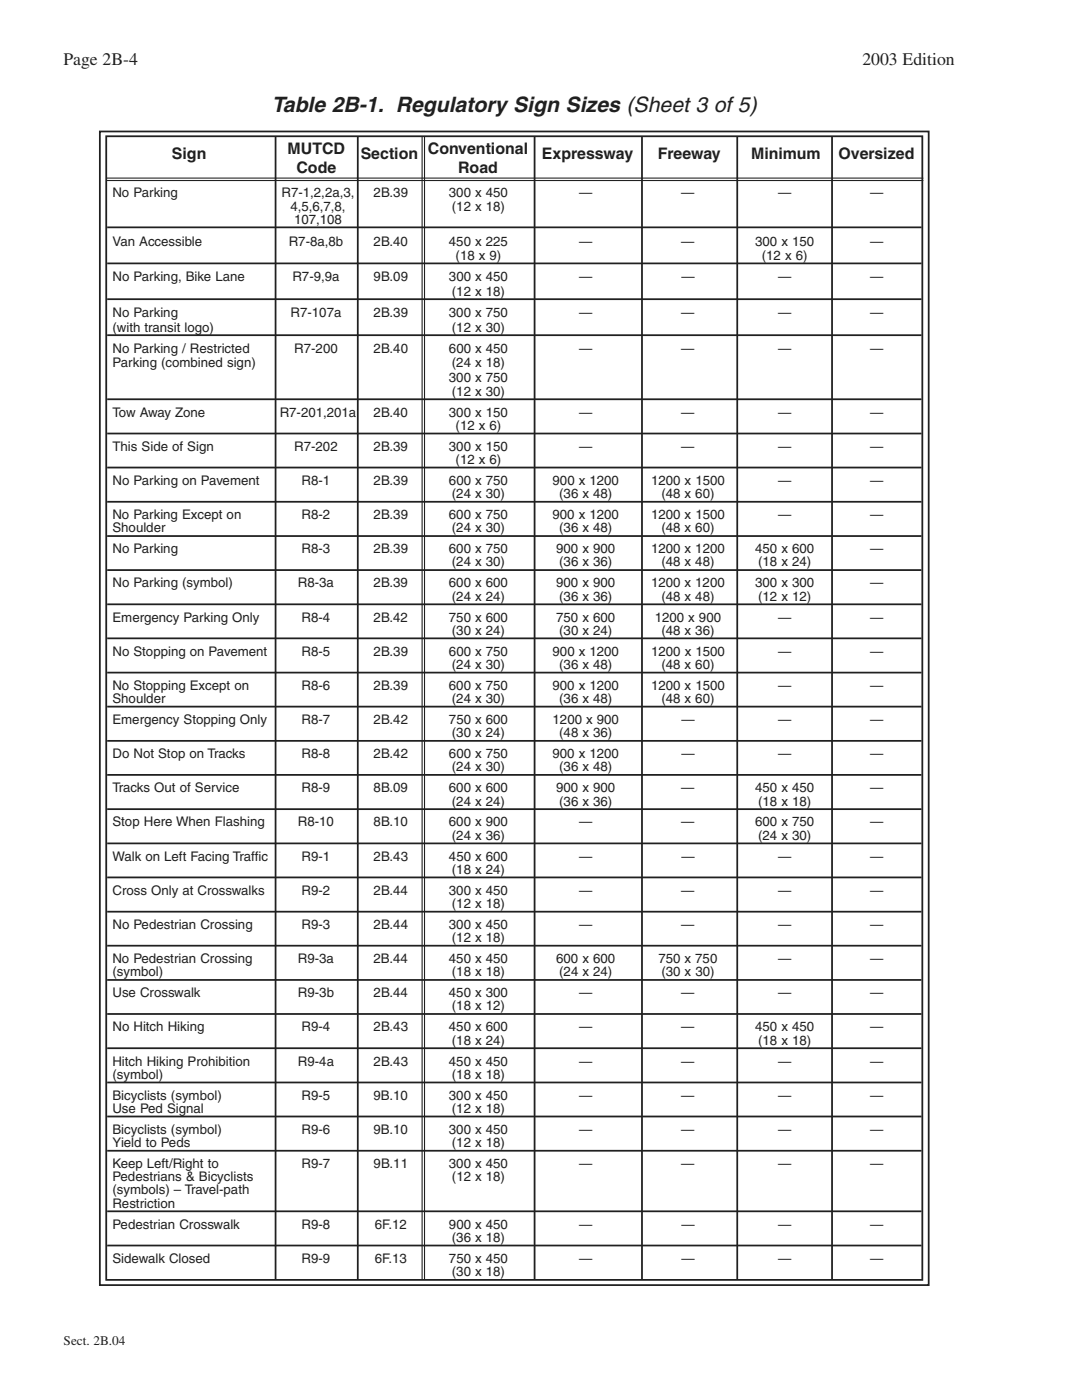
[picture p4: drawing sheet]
<svg xmlns="http://www.w3.org/2000/svg" width="216mm" height="279mm" viewBox="0 0 216 279" stroke-linecap="round" stroke-linejoin="round" font-family="sans-serif">
<defs><g id="words">
<text font-size="4.2" fill="#231f20" x="54.2" y="22.4">Table 2B-1. Regulatory Sign Sizes (Sheet 3 of 5)</text>
<g font-size="3.5" fill="#231f20">
<text x="12.7" y="13">Page 2B-4</text>
<text x="172.1" y="13">2003 Edition</text>
</g>
<g font-size="3.2" fill="#231f20">
<text x="34.3" y="31.7">Sign</text>
<text x="57.4" y="30.8">MUTCD</text>
<text x="59.2" y="34.6">Code</text>
<text x="72" y="31.7">Section</text>
<text x="85.4" y="30.8">Conventional</text>
<text x="91.4" y="34.6">Road</text>
<text x="108.1" y="31.6">Expressway</text>
<text x="131.2" y="31.6">Freeway</text>
<text x="149.9" y="31.6">Minimum</text>
<text x="167.3" y="31.6">Oversized</text>
</g>
<g font-size="2.6" fill="#231f20">
<text x="22.4" y="39.4">No Parking</text>
<text x="56.2" y="39.4">R7-1,2,2a,3,</text>
<text x="74.6" y="39.4">2B.39</text>
<text x="89.6" y="39.4">300 x 450</text>
<text x="115.6" y="39.4">—</text>
<text x="135.9" y="39.4">—</text>
<text x="155.3" y="39.4">—</text>
<text x="173.6" y="39.4">—</text>
<text x="57.9" y="42">4,5,6,7,8,</text>
<text x="58.7" y="44.7">107,108</text>
<text x="90.2" y="42">(12 x 18)</text>
<text x="22.4" y="49">Van Accessible</text>
<text x="57.6" y="49">R7-8a,8b</text>
<text x="74.6" y="49">2B.40</text>
<text x="89.6" y="49">450 x 225</text>
<text x="90.9" y="51.8">(18 x 9)</text>
<text x="115.6" y="49">—</text>
<text x="135.9" y="49">—</text>
<text x="150.7" y="49">300 x 150</text>
<text x="152" y="51.8">(12 x 6)</text>
<text x="173.6" y="49">—</text>
<text x="22.4" y="56.2">No Parking, Bike Lane</text>
<text x="58.3" y="56.2">R7-9,9a</text>
<text x="74.6" y="56.2">9B.09</text>
<text x="89.6" y="56.2">300 x 450</text>
<text x="90.2" y="59">(12 x 18)</text>
<text x="115.6" y="56.2">—</text>
<text x="136" y="56.2">—</text>
<text x="155.3" y="56.2">—</text>
<text x="173.6" y="56.2">—</text>
<text x="22.4" y="63.3">No Parking</text>
<text x="58" y="63.3">R7-107a</text>
<text x="74.6" y="63.3">2B.39</text>
<text x="89.6" y="63.3">300 x 750</text>
<text x="115.6" y="63.3">—</text>
<text x="136" y="63.3">—</text>
<text x="155.3" y="63.3">—</text>
<text x="173.6" y="63.3">—</text>
<text x="22.4" y="66.2">(with transit logo)</text>
<text x="22.4" y="70.5">No Parking / Restricted</text>
<text x="58.7" y="70.5">R7-200</text>
<text x="74.6" y="70.5">2B.40</text>
<text x="89.6" y="70.5">600 x 450</text>
<text x="90.2" y="66.2">(12 x 30)</text>
<text x="115.6" y="70.5">—</text>
<text x="136" y="70.5">—</text>
<text x="155.3" y="70.5">—</text>
<text x="173.6" y="70.5">—</text>
<text x="22.4" y="73.3">Parking (combined sign)</text>
<text x="89.6" y="76.2">300 x 750</text>
<text x="90.2" y="73.3">(24 x 18)</text>
<text x="22.4" y="83.1">Tow Away Zone</text>
<text x="55.8" y="83.1">R7-201,201a</text>
<text x="74.6" y="83.1">2B.40</text>
<text x="89.6" y="83.1">300 x 150</text>
<text x="90.2" y="79">(12 x 30)</text>
<text x="115.6" y="83.1">—</text>
<text x="135.9" y="83.1">—</text>
<text x="155.2" y="83.1">—</text>
<text x="173.6" y="83.1">—</text>
<text x="22.4" y="90">This Side of Sign</text>
<text x="58.7" y="90">R7-202</text>
<text x="74.6" y="90">2B.39</text>
<text x="89.6" y="90">300 x 150</text>
<text x="90.9" y="85.8">(12 x 6)</text>
<text x="115.6" y="90">—</text>
<text x="135.9" y="90">—</text>
<text x="155.2" y="90">—</text>
<text x="173.6" y="90">—</text>
<text x="90.9" y="92.6">(12 x 6)</text>
<text x="22.4" y="96.8">No Parking on Pavement</text>
<text x="60.2" y="96.8">R8-1</text>
<text x="74.6" y="96.8">2B.39</text>
<text x="89.6" y="96.8">600 x 750</text>
<text x="90.2" y="99.4">(24 x 30)</text>
<text x="110.3" y="96.8">900 x 1200</text>
<text x="111.6" y="99.4">(36 x 48)</text>
<text x="129.9" y="96.8">1200 x 1500</text>
<text x="132" y="99.4">(48 x 60)</text>
<text x="155.3" y="96.8">—</text>
<text x="173.6" y="96.8">—</text>
<text x="22.4" y="103.6">No Parking Except on</text>
<text x="22.4" y="106.2">Shoulder</text>
<text x="60.2" y="103.6">R8-2</text>
<text x="74.6" y="103.6">2B.39</text>
<text x="89.6" y="103.6">600 x 750</text>
<text x="90.2" y="106.2">(24 x 30)</text>
<text x="110.3" y="103.6">900 x 1200</text>
<text x="111.6" y="106.2">(36 x 48)</text>
<text x="129.9" y="103.6">1200 x 1500</text>
<text x="132" y="106.2">(48 x 60)</text>
<text x="155.3" y="103.6">—</text>
<text x="173.6" y="103.6">—</text>
<text x="22.4" y="110.4">No Parking</text>
<text x="60.2" y="110.4">R8-3</text>
<text x="74.6" y="110.4">2B.39</text>
<text x="89.6" y="110.4">600 x 750</text>
<text x="90.2" y="113.1">(24 x 30)</text>
<text x="111" y="110.4">900 x 900</text>
<text x="111.6" y="113.1">(36 x 36)</text>
<text x="129.9" y="110.4">1200 x 1200</text>
<text x="132" y="113.1">(48 x 48)</text>
<text x="150.7" y="110.4">450 x 600</text>
<text x="151.3" y="113.1">(18 x 24)</text>
<text x="173.6" y="110.4">—</text>
<text x="22.4" y="117.2">No Parking (symbol)</text>
<text x="59.4" y="117.2">R8-3a</text>
<text x="74.6" y="117.2">2B.39</text>
<text x="89.6" y="117.2">600 x 600</text>
<text x="90.2" y="119.9">(24 x 24)</text>
<text x="111" y="117.2">900 x 900</text>
<text x="111.6" y="119.9">(36 x 36)</text>
<text x="129.9" y="117.2">1200 x 1200</text>
<text x="132" y="119.9">(48 x 48)</text>
<text x="150.7" y="117.2">300 x 300</text>
<text x="151.3" y="119.9">(12 x 12)</text>
<text x="173.6" y="117.2">—</text>
<text x="22.4" y="124">Emergency Parking Only</text>
<text x="60.2" y="124">R8-4</text>
<text x="74.6" y="124">2B.42</text>
<text x="89.6" y="124">750 x 600</text>
<text x="111" y="124">750 x 600</text>
<text x="130.6" y="124">1200 x 900</text>
<text x="155.2" y="124">—</text>
<text x="173.6" y="124">—</text>
<text x="22.4" y="130.9">No Stopping on Pavement</text>
<text x="60.2" y="130.9">R8-5</text>
<text x="74.6" y="130.9">2B.39</text>
<text x="89.6" y="130.9">600 x 750</text>
<text x="90.2" y="126.7">(30 x 24)</text>
<text x="110.3" y="130.9">900 x 1200</text>
<text x="111.6" y="126.7">(30 x 24)</text>
<text x="129.9" y="130.9">1200 x 1500</text>
<text x="132" y="126.7">(48 x 36)</text>
<text x="155.3" y="130.9">—</text>
<text x="173.6" y="130.9">—</text>
<text x="22.4" y="137.7">No Stopping Except on</text>
<text x="60.2" y="137.7">R8-6</text>
<text x="74.6" y="137.7">2B.39</text>
<text x="89.6" y="137.7">600 x 750</text>
<text x="90.2" y="133.5">(24 x 30)</text>
<text x="110.3" y="137.7">900 x 1200</text>
<text x="111.6" y="133.5">(36 x 48)</text>
<text x="129.9" y="137.7">1200 x 1500</text>
<text x="132" y="133.5">(48 x 60)</text>
<text x="155.3" y="137.7">—</text>
<text x="173.6" y="137.7">—</text>
<text x="22.4" y="140.3">Shoulder</text>
<text x="90.2" y="140.3">(24 x 30)</text>
<text x="111.6" y="140.3">(36 x 48)</text>
<text x="132" y="140.3">(48 x 60)</text>
<text x="22.4" y="144.5">Emergency Stopping Only</text>
<text x="60.2" y="144.5">R8-7</text>
<text x="74.6" y="144.5">2B.42</text>
<text x="89.6" y="144.5">750 x 600</text>
<text x="90.2" y="147.1">(30 x 24)</text>
<text x="110.3" y="144.5">1200 x 900</text>
<text x="111.6" y="147.1">(48 x 36)</text>
<text x="136" y="144.5">—</text>
<text x="155.3" y="144.5">—</text>
<text x="173.6" y="144.5">—</text>
<text x="22.4" y="151.3">Do Not Stop on Tracks</text>
<text x="60.2" y="151.3">R8-8</text>
<text x="74.6" y="151.3">2B.42</text>
<text x="89.6" y="151.3">600 x 750</text>
<text x="90.2" y="153.9">(24 x 30)</text>
<text x="110.3" y="151.3">900 x 1200</text>
<text x="111.6" y="153.9">(36 x 48)</text>
<text x="136" y="151.3">—</text>
<text x="155.3" y="151.3">—</text>
<text x="173.6" y="151.3">—</text>
<text x="22.4" y="158.1">Tracks Out of Service</text>
<text x="60.2" y="158.1">R8-9</text>
<text x="74.6" y="158.1">8B.09</text>
<text x="89.6" y="158.1">600 x 600</text>
<text x="90.2" y="160.8">(24 x 24)</text>
<text x="111" y="158.1">900 x 900</text>
<text x="111.6" y="160.8">(36 x 36)</text>
<text x="135.9" y="158.1">—</text>
<text x="150.7" y="158.1">450 x 450</text>
<text x="151.3" y="160.8">(18 x 18)</text>
<text x="173.6" y="158.1">—</text>
<text x="22.4" y="164.9">Stop Here When Flashing</text>
<text x="59.4" y="164.9">R8-10</text>
<text x="74.6" y="164.9">8B.10</text>
<text x="89.6" y="164.9">600 x 900</text>
<text x="90.2" y="167.6">(24 x 36)</text>
<text x="115.5" y="164.9">—</text>
<text x="135.9" y="164.9">—</text>
<text x="150.7" y="164.9">600 x 750</text>
<text x="151.3" y="167.6">(24 x 30)</text>
<text x="173.6" y="164.9">—</text>
<text x="22.4" y="171.7">Walk on Left Facing Traffic</text>
<text x="60.2" y="171.7">R9-1</text>
<text x="74.6" y="171.7">2B.43</text>
<text x="89.6" y="171.7">450 x 600</text>
<text x="115.6" y="171.7">—</text>
<text x="136" y="171.7">—</text>
<text x="155.3" y="171.7">—</text>
<text x="173.6" y="171.7">—</text>
<text x="22.4" y="178.6">Cross Only at Crosswalks</text>
<text x="60.2" y="178.6">R9-2</text>
<text x="74.6" y="178.6">2B.44</text>
<text x="89.6" y="178.6">300 x 450</text>
<text x="90.2" y="174.4">(18 x 24)</text>
<text x="115.6" y="178.6">—</text>
<text x="135.9" y="178.6">—</text>
<text x="155.2" y="178.6">—</text>
<text x="173.6" y="178.6">—</text>
<text x="22.4" y="185.4">No Pedestrian Crossing</text>
<text x="60.2" y="185.4">R9-3</text>
<text x="74.6" y="185.4">2B.44</text>
<text x="89.6" y="185.4">300 x 450</text>
<text x="90.2" y="181.2">(12 x 18)</text>
<text x="115.6" y="185.4">—</text>
<text x="136" y="185.4">—</text>
<text x="155.3" y="185.4">—</text>
<text x="173.6" y="185.4">—</text>
<text x="90.2" y="188">(12 x 18)</text>
<text x="22.4" y="192.2">No Pedestrian Crossing</text>
<text x="22.4" y="194.8">(symbol)</text>
<text x="59.4" y="192.2">R9-3a</text>
<text x="74.6" y="192.2">2B.44</text>
<text x="89.6" y="192.2">450 x 450</text>
<text x="90.2" y="194.8">(18 x 18)</text>
<text x="111" y="192.2">600 x 600</text>
<text x="111.6" y="194.8">(24 x 24)</text>
<text x="131.4" y="192.2">750 x 750</text>
<text x="132" y="194.8">(30 x 30)</text>
<text x="155.2" y="192.2">—</text>
<text x="173.6" y="192.2">—</text>
<text x="22.4" y="199">Use Crosswalk</text>
<text x="59.5" y="199">R9-3b</text>
<text x="74.6" y="199">2B.44</text>
<text x="89.6" y="199">450 x 300</text>
<text x="90.2" y="201.7">(18 x 12)</text>
<text x="115.6" y="199">—</text>
<text x="135.9" y="199">—</text>
<text x="155.3" y="199">—</text>
<text x="173.6" y="199">—</text>
<text x="22.4" y="205.8">No Hitch Hiking</text>
<text x="60.2" y="205.8">R9-4</text>
<text x="74.6" y="205.8">2B.43</text>
<text x="89.6" y="205.8">450 x 600</text>
<text x="90.2" y="208.5">(18 x 24)</text>
<text x="115.6" y="205.8">—</text>
<text x="135.9" y="205.8">—</text>
<text x="150.7" y="205.8">450 x 450</text>
<text x="151.3" y="208.5">(18 x 18)</text>
<text x="173.6" y="205.8">—</text>
<text x="22.4" y="212.6">Hitch Hiking Prohibition</text>
<text x="22.4" y="215.3">(symbol)</text>
<text x="59.5" y="212.6">R9-4a</text>
<text x="74.6" y="212.6">2B.43</text>
<text x="89.6" y="212.6">450 x 450</text>
<text x="90.2" y="215.3">(18 x 18)</text>
<text x="115.6" y="212.6">—</text>
<text x="136" y="212.6">—</text>
<text x="155.3" y="212.6">—</text>
<text x="173.6" y="212.6">—</text>
<text x="22.4" y="219.5">Bicyclists (symbol)</text>
<text x="60.2" y="219.5">R9-5</text>
<text x="74.6" y="219.5">9B.10</text>
<text x="89.6" y="219.5">300 x 450</text>
<text x="115.5" y="219.5">—</text>
<text x="135.9" y="219.5">—</text>
<text x="155.2" y="219.5">—</text>
<text x="173.6" y="219.5">—</text>
<text x="22.4" y="222.1">Use Ped Signal</text>
<text x="22.4" y="226.3">Bicyclists (symbol)</text>
<text x="60.2" y="226.3">R9-6</text>
<text x="74.6" y="226.3">9B.10</text>
<text x="89.6" y="226.3">300 x 450</text>
<text x="90.2" y="222.1">(12 x 18)</text>
<text x="115.5" y="226.3">—</text>
<text x="135.9" y="226.3">—</text>
<text x="155.2" y="226.3">—</text>
<text x="173.6" y="226.3">—</text>
<text x="22.4" y="228.9">Yield to Peds</text>
<text x="22.4" y="233.1">Keep Left/Right to</text>
<text x="60.2" y="233.1">R9-7</text>
<text x="74.6" y="233.1">9B.11</text>
<text x="89.6" y="233.1">300 x 450</text>
<text x="90.2" y="228.9">(12 x 18)</text>
<text x="115.6" y="233.1">—</text>
<text x="135.9" y="233.1">—</text>
<text x="155.3" y="233.1">—</text>
<text x="173.6" y="233.1">—</text>
<text x="22.4" y="235.7">Pedestrians &amp; Bicyclists</text>
<text x="22.4" y="238.4">(symbols) – Travel-path</text>
<text x="90.2" y="235.7">(12 x 18)</text>
<text x="22.4" y="241">Restriction</text>
<text x="22.4" y="245.2">Pedestrian Crosswalk</text>
<text x="60.2" y="245.2">R9-8</text>
<text x="74.8" y="245.2">6F.12</text>
<text x="89.6" y="245.2">900 x 450</text>
<text x="115.6" y="245.2">—</text>
<text x="136" y="245.2">—</text>
<text x="155.3" y="245.2">—</text>
<text x="173.6" y="245.2">—</text>
<text x="90.2" y="247.8">(36 x 18)</text>
<text x="22.4" y="252">Sidewalk Closed</text>
<text x="60.2" y="252">R9-9</text>
<text x="74.8" y="252">6F.13</text>
<text x="89.6" y="252">750 x 450</text>
<text x="90.2" y="254.7">(30 x 18)</text>
<text x="115.6" y="252">—</text>
<text x="136" y="252">—</text>
<text x="155.3" y="252">—</text>
<text x="173.6" y="252">—</text>
<text x="12.7" y="268.5">Sect. 2B.04</text>
</g>
</g></defs>
<g fill="none" stroke="#231f20" stroke-width=".35">
<path d="M19.9 26.2h165.4v230.3h-165.4zM21.2 27.2h162.8v228.2h-162.8zM55 27.2v228.2M71.4 27.2v228.2M106.7 27.2v228.2M128.1 27.2v228.2M147.1 27.2v228.2M166 27.2v228.2M21.4 45.4h162.5M21.4 52.6h162.5M21.4 59.7h162.5M21.4 66.9h162.5"/>
<path d="M21.4 79.7h162.5M21.4 86.5h162.5M21.4 93.3h162.5M21.4 100.1h162.5M21.4 107h162.5M21.4 113.8h162.5M21.4 120.6h162.5M21.4 127.4h162.5M21.4 134.2h162.5M21.4 141h162.5M21.4 147.9h162.5M21.4 154.6h162.5"/>
<path d="M21.4 161.5h162.5M21.4 168.3h162.5M21.4 175.1h162.5M21.4 181.9h162.5M21.4 188.7h162.5M21.4 195.6h162.5M21.4 202.4h162.5M21.4 209.2h162.5M21.4 216h162.5M21.4 222.8h162.5M21.4 229.7h162.5M21.4 241.7h162.5"/>
<path d="M21.4 248.6h162.5"/>
</g>
<path d="M21.2 35.5h163M21.2 36h163M84.2 27.2v228.2M84.7 27.2v228.2" fill="none" stroke="#231f20" stroke-width=".22"/>
<use href="#words"/>
</svg>
